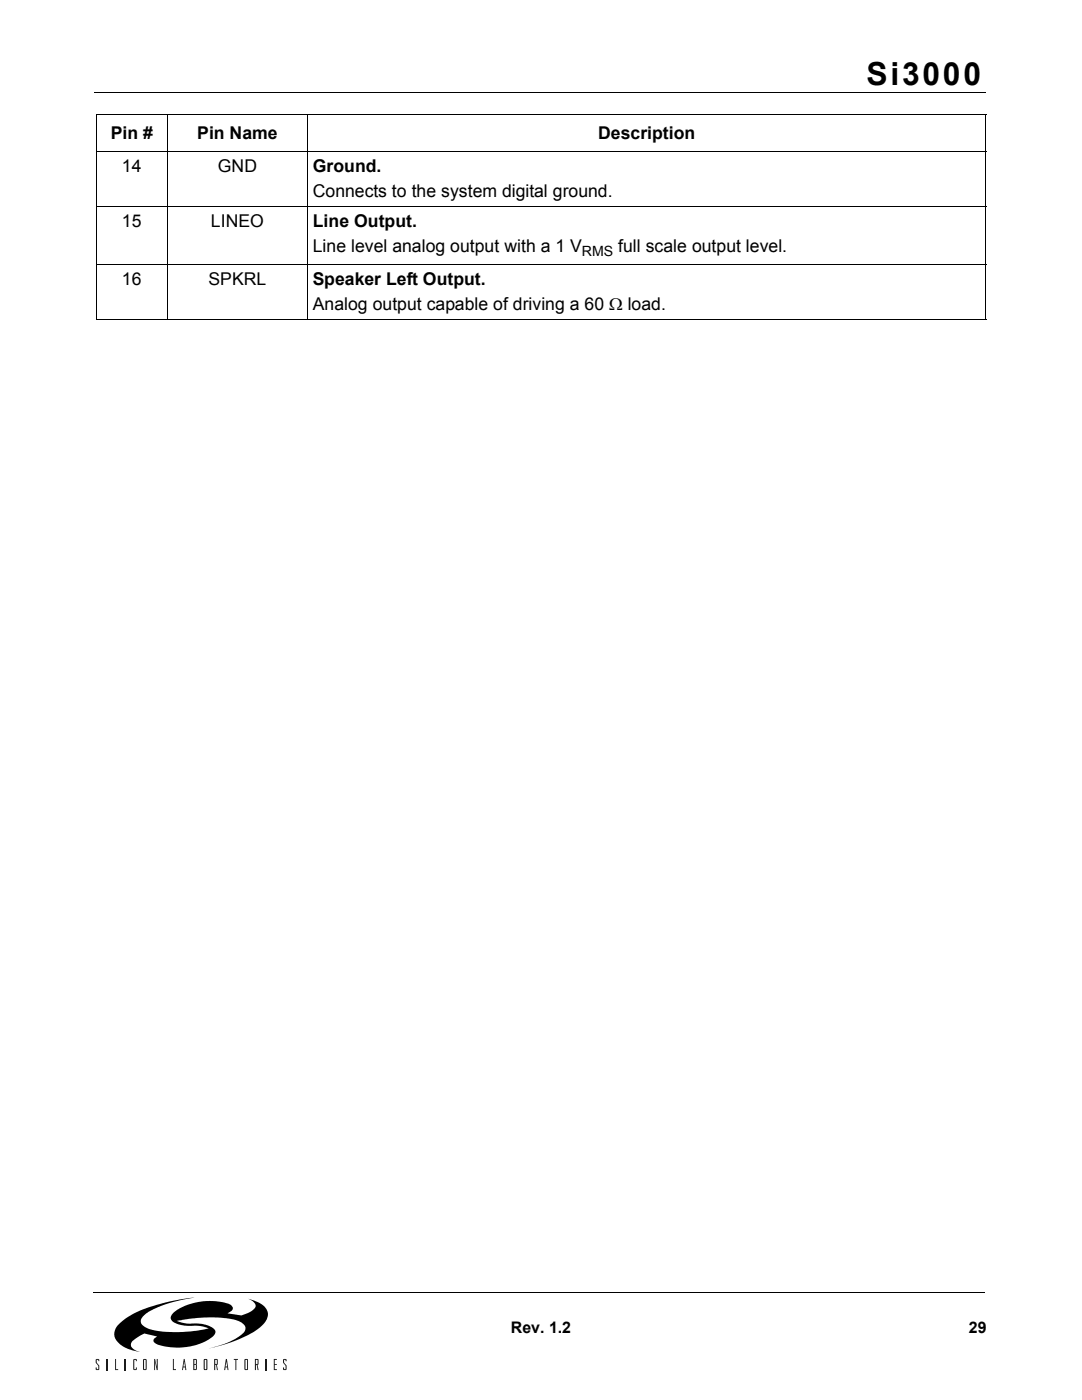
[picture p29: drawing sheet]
<svg xmlns="http://www.w3.org/2000/svg" width="216mm" height="279mm" viewBox="0 0 216 279" stroke-linecap="round" stroke-linejoin="round" font-family="sans-serif">
<defs><g id="words">
<text font-size="6.3" x="172.9" y="16.9">Si3000</text>
<g font-size="3.5">
<text x="22.1" y="27.7">Pin #</text>
<text x="39.4" y="27.7">Pin Name</text>
<text x="119.3" y="27.7">Description</text>
<text x="24.3" y="34.4">14</text>
<text x="43.5" y="34.4">GND</text>
<text x="62.4" y="34.4">Ground.</text>
<text x="62.4" y="39.3">Connects to the system digital ground.</text>
<text x="24.3" y="45.3">15</text>
<text x="42.1" y="45.3">LINEO</text>
<text x="62.4" y="45.3">Line Output.</text>
<text x="62.4" y="50.2">Line level analog output with a 1 V</text>
<text x="123.4" y="50.2">full scale output level.</text>
<text x="24.3" y="56.9">16</text>
<text x="41.6" y="56.9">SPKRL</text>
<text x="62.4" y="56.9">Speaker Left Output.</text>
<text x="62.4" y="61.8">Analog output capable of driving a 60 Ω load.</text>
</g>
<g font-size="3.2">
<text x="102" y="266">Rev. 1.2</text>
<text x="193.3" y="266">29</text>
</g>
<text font-size="2.8" x="116.1" y="51.1">RMS</text>
</g></defs>
<path d="M18.8 18.4h177.8M18.6 257.9h177.8" fill="none" stroke="#000" stroke-width=".2"/>
<path d="M19.1 258.9h38.1v14.5h-38.1z" fill="#fff"/>
<path d="M23.4 264.6a17.1 17.1 0 0 1 8.4-4.3l3.9-.9 3.3-.5-3.1 .6-3 .8a8.9 8.9 0 0 0-4.7 2.9l-.1 .3 .1 .5a3.9 3.9 0 0 0 2.9 1.6l2.2 .2h3l2.8-.2 2.6-.5-2-.5h-2.3l-1.3-.2-1.3-.4-.6-.6a1.09 1.09 0 0 1 .4-1.4l1.8-1.2 2.7-.9a10.6 10.6 0 0 1 7.1 .6l.3 .5-.1 .3-.3 .4-.7 .4 2.8 .4 .4-.1a4.5 4.5 0 0 0 2.4-1.6l-.1-.6-.5-.6-.9-.4 .3 .1a5 5 0 0 1 3.5 2.3 2.63 2.63 0 0 1-.7 2.6l-1.9 1.5-2.9 1.6-2.9 1-3.3 .8 1.2-.3a13.6 13.6 0 0 0 5.8-2.8l.3-.6v-.6l-.4-.6-.7-.5a11.9 11.9 0 0 0-5.1-.8 34.8 34.8 0 0 0-7.4 .7l1.1 .4 1.5 .2a7.4 7.4 0 0 1 3.8 .4l1.1 .8a1.08 1.08 0 0 1-.6 1.5 12.5 12.5 0 0 1-9.7 1.7l-1-.2-.8-.6-.1-.3 .1-.3 .6-.5-2.5-.6-1.9 1.2-.6 .5-.2 .4v.4l.5 .6 1.4 .6-2.9-.8a4.3 4.3 0 0 1-2.2-2l-.1-1.1z" fill-rule="evenodd" fill="#000"/>
<g fill="#1f1a17">
<path d="M19.1 271.3l.5-.1 .2 .2v.3h-.2v-.3h-.3v.5l.5 .7v.7l-.2 .1-.5-.1v-.4h.2v.3h.3v-.6l-.5-.6z" fill-rule="evenodd"/>
<path d="M56.5 271.3l.5-.1 .2 .2v.3h-.2v-.3h-.3v.5l.5 .7v.7l-.2 .1-.5-.1v-.4h.2v.3h.3v-.6l-.5-.6z" fill-rule="evenodd"/>
</g>
<path d="M21.4 271.2v2.2" fill="none" stroke="#1f1a17" stroke-width=".21"/>
<path d="M23 271.2h.2v2h.4v.2h-.6z" fill-rule="evenodd" fill="#1f1a17"/>
<path d="M25 271.2v2.2" fill="none" stroke="#1f1a17" stroke-width=".21"/>
<g fill="#1f1a17">
<path d="M26.7 271.3l.4-.1 .2 .1v.4h-.2v-.3h-.3v1.8h.3v-.3h.2v.4l-.1 .1h-.4l-.2-.1z" fill-rule="evenodd"/>
<path d="M30.8 271.2h.1l.4 1.6v-1.6h.2v2.2h-.2l-.4-1.6v1.6h-.1z" fill-rule="evenodd"/>
<path d="M34.5 271.2h.2v2h.4v.2h-.6z" fill-rule="evenodd"/>
<path d="M46.7 271.2h.8v.2h-.3v2h-.2v-2h-.3z" fill-rule="evenodd"/>
</g>
<path d="M53 271.2v2.2" fill="none" stroke="#1f1a17" stroke-width=".21"/>
<g fill="#1f1a17">
<path d="M54.6 271.2h.6v.2h-.4v.8h.4v.2h-.4v.8h.4v.2h-.6z" fill-rule="evenodd"/>
<path d="M50.9 271.2v2.2h.2v-1h.1l.2 1h.2l-.2-1 .2-.1v-.9l-.2-.2zM51.1 271.4v.8h.3v-.8z" fill-rule="evenodd"/>
<path d="M42.7 271.2v2.2h.2v-1h.2l.2 1h.2l-.2-1 .2-.1v-1zM42.9 271.4v.8h.4v-.8z" fill-rule="evenodd"/>
<path d="M48.9 271.3l-.1 2 .1 .1h.4l.2-.1v-2l-.2-.1zM49 271.4v1.8h.3v-1.8z" fill-rule="evenodd"/>
<path d="M40.7 271.3l-.1 1.9 .2 .2h.4l.2-.1v-1.9l-.2-.2zM40.9 271.4v1.8h.3v-1.8z" fill-rule="evenodd"/>
<path d="M28.6 271.3l-.1 2 .2 .1h.4l.2-.2v-1.8l-.2-.2zM28.7 271.4v1.8h.4v-1.8z" fill-rule="evenodd"/>
<path d="M36.7 271.2l-.4 2.2h.2l.1-.5h.3l.1 .5h.2l-.3-2.2zM36.7 271.7l.2 1h-.3z" fill-rule="evenodd"/>
<path d="M45.1 271.2l-.4 2.2h.2l.1-.5h.3l.1 .5h.2l-.3-2.2zM45.2 271.7l.1 1h-.3z" fill-rule="evenodd"/>
<path d="M38.6 271.2v2.2h.5l.2-.1v-1.9l-.2-.2zM38.8 271.4v.8h.3v-.8zM38.8 272.4v.8h.3v-.8z" fill-rule="evenodd"/>
</g>
<path d="M19.1 22.9h177.7M19.1 30.3h177.7M19.2 22.9v40.7M33.4 22.8v41M61.4 22.8v41M196.7 22.9v40.7M19.1 41.2h177.7M19.1 52.8h177.7M19.1 63.7h177.7" fill="none" stroke="#000" stroke-width=".2"/>
<use href="#words"/>
</svg>
